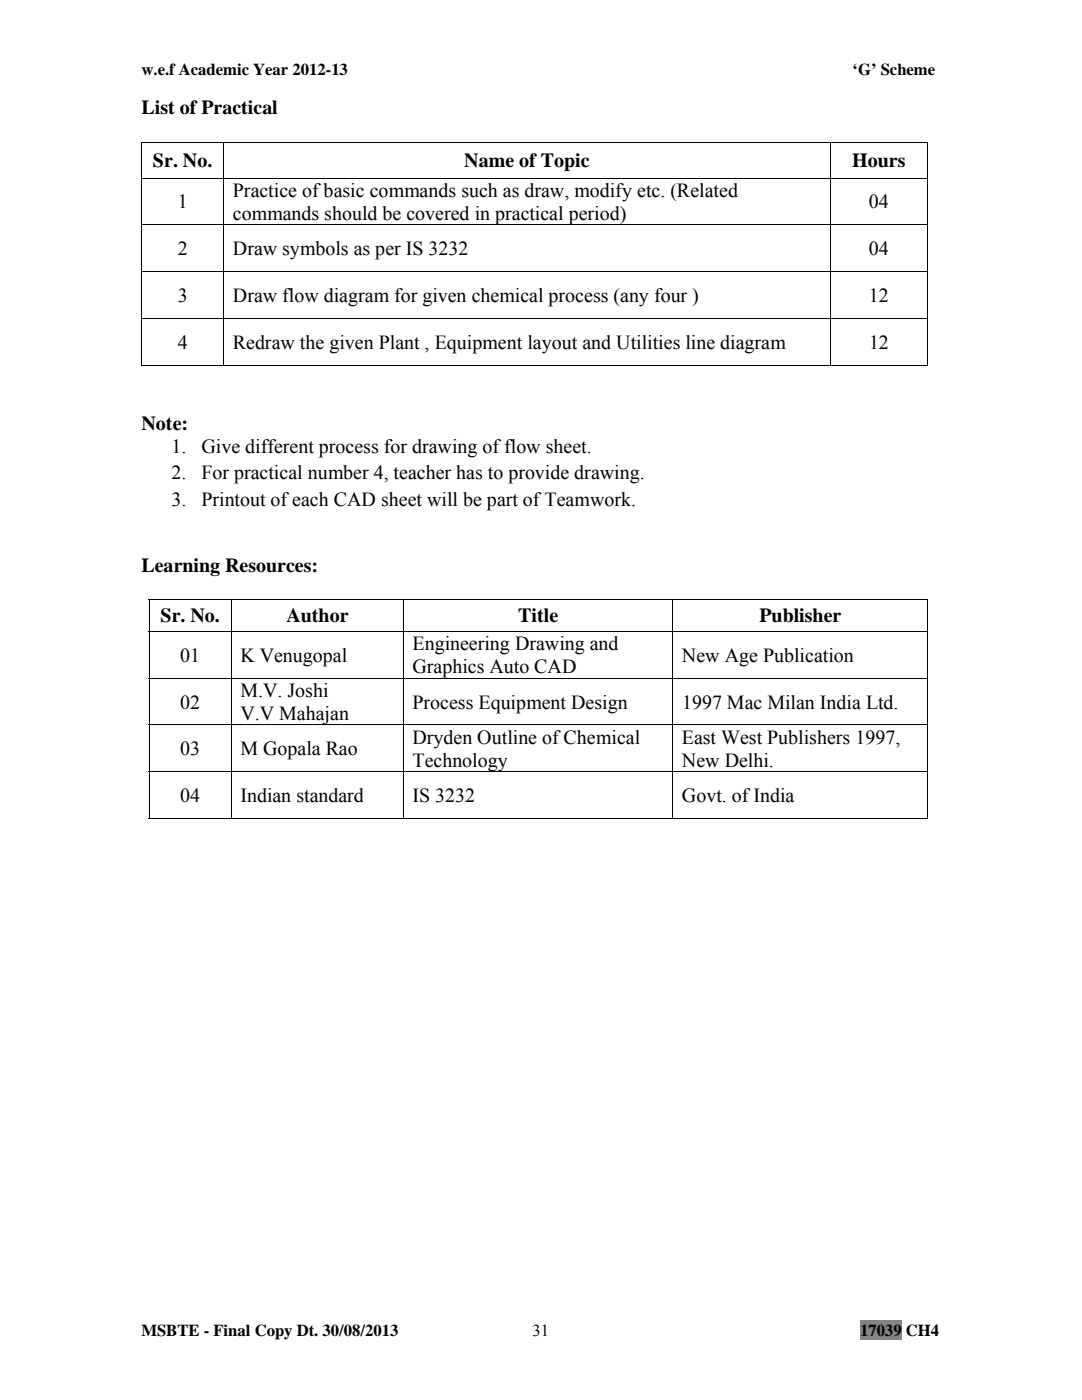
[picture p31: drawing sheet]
<svg xmlns="http://www.w3.org/2000/svg" width="216mm" height="279mm" viewBox="0 0 216 279" stroke-linecap="round" stroke-linejoin="round" font-family="sans-serif">
<defs><g id="words">
<g font-size="4">
<text x="28.2" y="22.8">List of Practical</text>
<text x="30.5" y="33.4">Sr. No.</text>
<text x="92.6" y="33.4">Name of Topic</text>
<text x="170.1" y="33.4">Hours</text>
<text x="35.5" y="41.6">1</text>
<text x="46.5" y="39.3">Practice of basic commands such as draw, modify etc. (Related</text>
<text x="173.4" y="41.6">04</text>
<text x="46.5" y="43.9">commands should be covered in practical period)</text>
<text x="35.5" y="50.9">2</text>
<text x="46.5" y="50.9">Draw symbols as per IS 3232</text>
<text x="173.4" y="50.9">04</text>
<text x="35.5" y="60.2">3</text>
<text x="46.5" y="60.2">Draw flow diagram for given chemical process (any four )</text>
<text x="173.4" y="60.2">12</text>
<text x="35.5" y="69.6">4</text>
<text x="46.5" y="69.6">Redraw the given Plant , Equipment layout and Utilities line diagram</text>
<text x="173.4" y="69.6">12</text>
<text x="28.2" y="85.8">Note:</text>
<text x="34.2" y="90.4">1.</text>
<text x="34.2" y="95.6">2.</text>
<text x="40.2" y="90.4">Give different process for drawing of flow sheet.</text>
<text x="40.2" y="95.6">For practical number 4, teacher has to provide drawing.</text>
<text x="34.2" y="100.9">3.</text>
<text x="40.2" y="100.9">Printout of each CAD sheet will be part of Teamwork.</text>
<text x="28.2" y="114.1">Learning Resources:</text>
<text x="32" y="124.2">Sr. No.</text>
<text x="57.1" y="124.2">Author</text>
<text x="103.4" y="124.2">Title</text>
<text x="151.5" y="124.2">Publisher</text>
<text x="82.3" y="129.8">Engineering Drawing and</text>
<text x="35.9" y="132.1">01</text>
<text x="48" y="132.1">K Venugopal</text>
<text x="82.3" y="134.4">Graphics Auto CAD</text>
<text x="136.1" y="132.1">New Age Publication</text>
<text x="35.9" y="141.4">02</text>
<text x="48" y="139.1">M.V. Joshi</text>
<text x="48" y="143.7">V.V Mahajan</text>
<text x="82.3" y="141.4">Process Equipment Design</text>
<text x="136.1" y="141.4">1997 Mac Milan India Ltd.</text>
<text x="82.3" y="148.4">Dryden Outline of Chemical</text>
<text x="136.1" y="148.4">East West Publishers 1997,</text>
<text x="35.9" y="150.7">03</text>
<text x="48" y="150.7">M Gopala Rao</text>
<text x="82.3" y="153">Technology</text>
<text x="136.1" y="153">New Delhi.</text>
<text x="35.9" y="160.1">04</text>
<text x="48" y="160.1">Indian standard</text>
<text x="82.3" y="160.1">IS 3232</text>
<text x="136.1" y="160.1">Govt. of India</text>
</g>
<g font-size="3.3">
<text x="28.2" y="15">w.e.f Academic Year 2012-13</text>
<text x="170.1" y="15">‘G’ Scheme</text>
<text x="28.2" y="266.7">MSBTE - Final Copy Dt. 30/08/2013</text>
<text x="106.3" y="266.7">31</text>
<text x="171.6" y="266.7">17039 CH4</text>
</g>
</g></defs>
<path d="M171.6 263.6h8.3v3.8h-8.3z" fill="#808080"/>
<path d="M28.2 28.3h.1v.1h-.1zM185 28.3h.1v.1h-.1zM185 72.8h.1v.1h-.1zM29.7 119.5h.1v.2h-.1zM185 119.5h.1v.2h-.1zM185 163.3h.1v.1h-.1z" fill="#000"/>
<g fill="none" stroke="#000" stroke-width=".2">
<path d="M28.2 28.4h156.9M28.2 35.5h156.9M28.2 28.4v7.1M28.2 35.6v9.2M44.7 28.4v7.1M44.7 35.6v9.2M165.7 28.4v7.1M165.7 35.6v9.2M185.1 28.4v7.1M185.1 35.6v9.2M28.2 44.9h156.9M28.2 54.2h156.9"/>
<path d="M28.2 44.9v9.2M28.2 54.3v9.1M44.7 44.9v9.2M44.7 54.3v9.1M165.7 44.9v9.2M165.7 54.3v9.1M185.1 44.9v9.2M185.1 54.3v9.1M28.2 63.5h156.9M28.2 72.8h16.4M28.2 63.6v9.3M44.7 63.6v9.3"/>
<path d="M44.7 72.8h120.9M165.7 63.6v9.3M165.7 72.8h19.3M185.1 63.6v9.3M29.7 119.6h155.4M29.7 119.7v6.2M46.2 119.7v6.2M80.5 119.7v6.2M134.3 119.7v6.2M185.1 119.7v6.2M29.7 126h155.4M29.7 135.3h155.4"/>
<path d="M29.7 126.1v9.2M29.7 135.4v9.2M46.2 126.1v9.2M46.2 135.4v9.2M80.5 126.1v9.2M80.5 135.4v9.2M134.3 126.1v9.2M134.3 135.4v9.2M185.1 126.1v9.2M185.1 135.4v9.2M29.7 144.7h155.4M29.7 154h155.4"/>
<path d="M29.7 144.8v9.1M29.7 154.1v9.3M46.2 144.8v9.1M46.2 154.1v9.3M80.5 144.8v9.1M80.5 154.1v9.3M134.3 144.8v9.1M134.3 154.1v9.3M185.1 144.8v9.1M185.1 154.1v9.3M29.7 163.3h16.4M46.2 163.3h34.2"/>
<path d="M80.6 163.3h53.6M134.4 163.3h50.6"/>
</g>
<use href="#words"/>
</svg>
